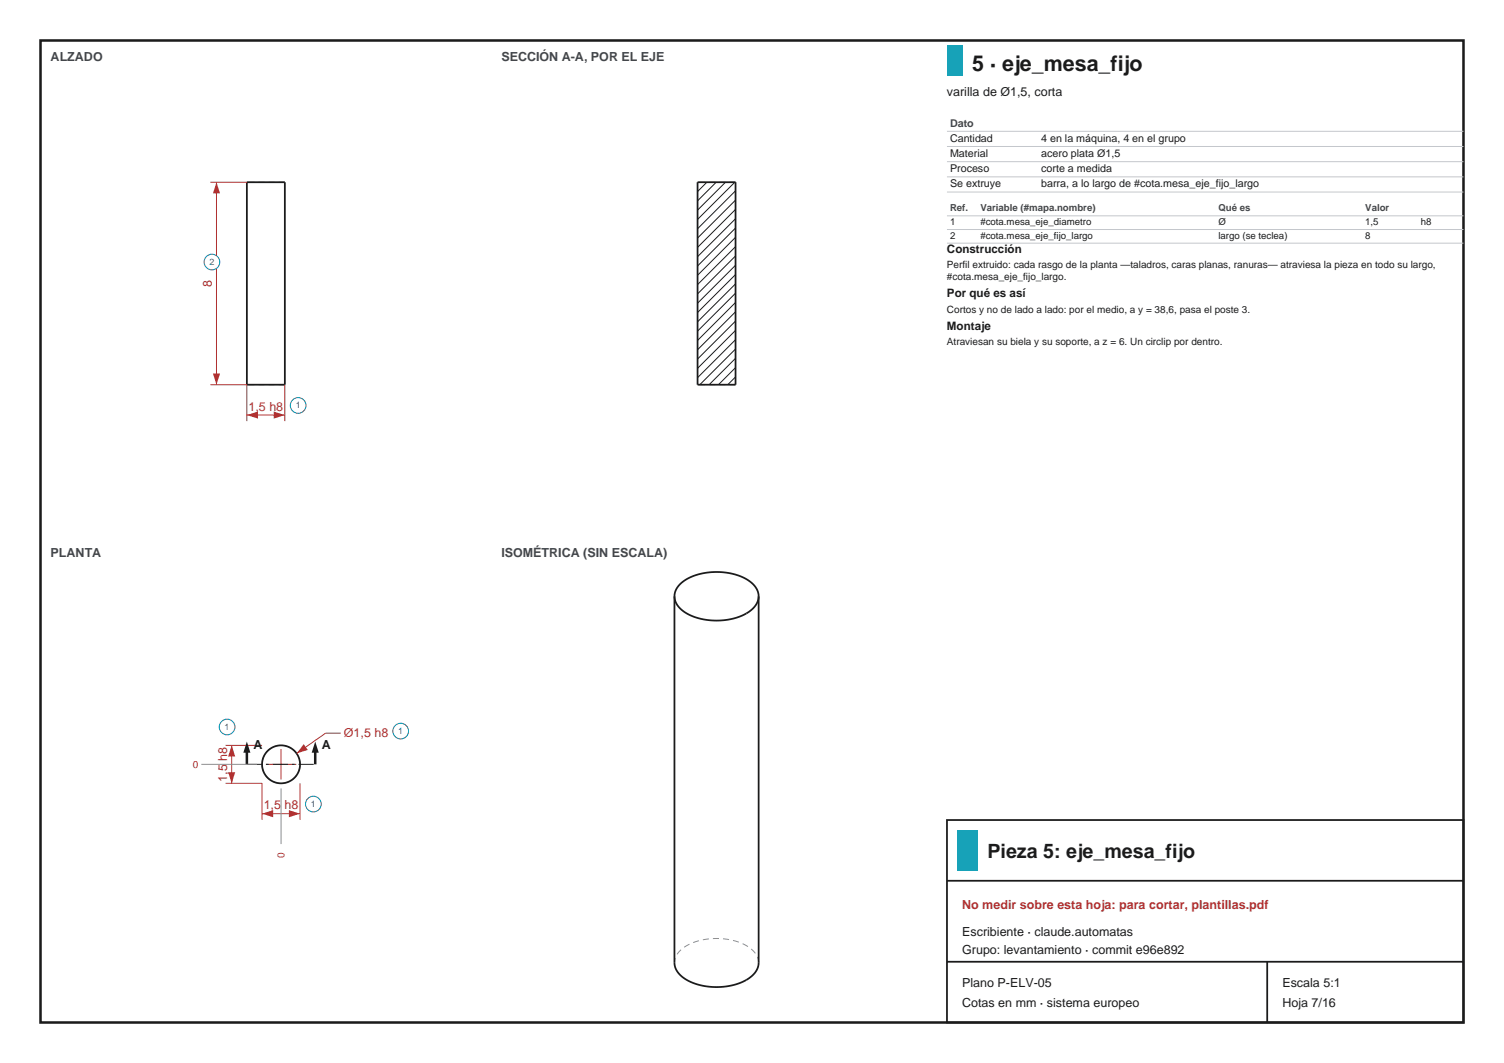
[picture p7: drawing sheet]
<svg xmlns="http://www.w3.org/2000/svg" width="297mm" height="210mm" viewBox="0 0 297 210" stroke-linecap="round" stroke-linejoin="round" font-family="sans-serif">
<defs><g id="words">
<text font-size="4.2" fill="#1b1b1b" x="192" y="14">5 · eje_mesa_fijo</text>
<text font-size="3.9" fill="#1b1b1b" x="195" y="169.5">Pieza 5: eje_mesa_fijo</text>
<g font-size="2.5" fill="#41464d">
<text x="10" y="12">ALZADO</text>
<text x="99" y="12">SECCIÓN A-A, POR EL EJE</text>
<text x="10" y="110">PLANTA</text>
<text x="99" y="110">ISOMÉTRICA (SIN ESCALA)</text>
</g>
<g font-size="2.5" fill="#1b1b1b">
<text x="187" y="19">varilla de Ø1,5, corta</text>
<text x="50.1" y="148">A</text>
<text x="63.6" y="148">A</text>
<text x="190" y="185">Escribiente · claude.automatas</text>
<text x="190" y="188.5">Grupo: levantamiento · commit e96e892</text>
<text x="190" y="195">Plano P-ELV-05</text>
<text x="253.2" y="195">Escala 5:1</text>
<text x="190" y="199">Cotas en mm · sistema europeo</text>
<text x="253.2" y="199">Hoja 7/16</text>
</g>
<g font-size="2.5" fill="#b03030">
<text x="41.8" y="56.7" transform="rotate(-90 41.8 56.7)">8</text>
<text x="49.1" y="81.1">1,5 h8</text>
<text x="67.9" y="145.6">Ø1,5 h8</text>
<text x="44.9" y="154.4" transform="rotate(-90 44.9 154.4)">1,5 h8</text>
<text x="52.1" y="159.8">1,5 h8</text>
<text x="190" y="179.5">No medir sobre esta hoja: para cortar, plantillas.pdf</text>
</g>
<g font-size="2.3" fill="#1b1b1b">
<text x="187" y="50">Construcción</text>
<text x="187" y="58.7">Por qué es así</text>
<text x="187" y="65.1">Montaje</text>
</g>
<text font-size="2.1" fill="#41464d" x="187.6" y="25">Dato</text>
<g font-size="2.1" fill="#1b1b1b">
<text x="187.6" y="28">Cantidad</text>
<text x="205.6" y="28">4 en la máquina, 4 en el grupo</text>
<text x="187.6" y="31">Material</text>
<text x="187.6" y="34">Proceso</text>
<text x="205.6" y="31">acero plata Ø1,5</text>
<text x="205.6" y="34">corte a medida</text>
<text x="187.6" y="37">Se extruye</text>
<text x="205.6" y="37">barra, a lo largo de #cota.mesa_eje_fijo_largo</text>
</g>
<g font-size="2" fill="#1b1b1b">
<text x="187" y="53">Perfil extruido: cada rasgo de la planta —taladros, caras planas, ranuras— atraviesa la pieza en todo su largo,</text>
<text x="187" y="55.4">#cota.mesa_eje_fijo_largo.</text>
<text x="187" y="61.7">Cortos y no de lado a lado: por el medio, a y = 38,6, pasa el poste 3.</text>
<text x="187" y="68.1">Atraviesan su biela y su soporte, a z = 6. Un circlip por dentro.</text>
</g>
<g font-size="2" fill="#b03030">
<text x="38.1" y="151.7">0</text>
<text x="56.2" y="169.4" transform="rotate(-90 56.2 169.4)">0</text>
</g>
<g font-size="1.9" fill="#41464d">
<text x="187.6" y="41.7">Ref.</text>
<text x="193.6" y="41.7">Variable (#mapa.nombre)</text>
<text x="240.6" y="41.7">Qué es</text>
<text x="269.6" y="41.7">Valor</text>
</g>
<g font-size="1.9" fill="#1b1b1b">
<text x="187.6" y="44.4">1</text>
<text x="187.6" y="47.1">2</text>
<text x="193.6" y="44.4">#cota.mesa_eje_diametro</text>
<text x="193.6" y="47.1">#cota.mesa_eje_fijo_largo</text>
<text x="240.6" y="44.4">Ø</text>
<text x="240.6" y="47.1">largo (se teclea)</text>
<text x="269.6" y="44.4">1,5</text>
<text x="269.6" y="47.1">8</text>
<text x="280.6" y="44.4">h8</text>
</g>
<g font-size="1.8" fill="#1b5fb0">
<text x="41.4" y="52.4">2</text>
<text x="58.4" y="80.7">1</text>
<text x="44.4" y="144.2">1</text>
<text x="78.6" y="145">1</text>
<text x="61.4" y="159.5">1</text>
</g>
</g></defs>
<path d="M8 8h281v194h-281z" fill="none" stroke="#1b1b1b" stroke-width=".5"/>
<path d="M56.2 36h-7.4M56.2 76h-7.4" fill="none" stroke="#8a8f96" stroke-width=".2" stroke-dasharray="1.2 .8" stroke-linecap="butt"/>
<path d="M48.8 36h7.4v40h-7.4z" fill="none" stroke="#1b1b1b" stroke-width=".35"/>
<path d="M48.8 76v7.2M56.2 76v7.2M48.8 82h7.4" fill="none" stroke="#b03030" stroke-width=".2"/>
<g fill="#b03030">
<path d="M48.8 82l2.2-.7v1.4z"/>
<path d="M54.1 81.3l2.1 .7-2.1 .7z"/>
</g>
<circle cx="58.9" cy="80.1" r="1.55" fill="#fff" stroke="#1b5fb0" stroke-width=".2"/>
<path d="M41.5 36h7.3M42.7 36v40M41.5 76h7.3" fill="none" stroke="#b03030" stroke-width=".2"/>
<g fill="#b03030">
<path d="M42.1 73.8h1.4l-.8 2.2z"/>
<path d="M42.7 36l.8 2.2h-1.4z"/>
</g>
<circle cx="41.8" cy="51.8" r="1.55" fill="#fff" stroke="#1b5fb0" stroke-width=".2"/>
<g fill="none" stroke="#1b1b1b" stroke-width=".2">
<path d="M139.6 36l-1.9 1.8M141.4 36l-3.7 3.7M143.3 36l-5.6 5.5M145.1 36l-7.4 7.4M145.3 37.7l-7.6 7.5M145.3 39.5l-7.6 7.5M145.3 41.4l-7.6 7.5M145.3 43.2l-7.6 7.5M145.3 45l-7.6 7.5M145.3 46.9l-7.6 7.5M145.3 48.7l-7.6 7.5M145.3 50.6l-7.6 7.5"/>
<path d="M145.3 52.4l-7.6 7.5M145.3 54.2l-7.6 7.5M145.3 56.1l-7.6 7.5M145.3 57.9l-7.6 7.5M145.3 59.8l-7.6 7.5M145.3 61.6l-7.6 7.5M145.3 63.4l-7.6 7.5M145.3 65.3l-7.6 7.5M145.3 67.1l-7.6 7.5M145.3 68.9l-7.1 7.1M145.3 70.8l-5.3 5.2M145.3 72.6l-3.4 3.4"/>
<path d="M145.3 74.5l-1.6 1.5"/>
</g>
<path d="M145.3 36h-7.6M145.3 76h-7.6M59.3 151a3.8 3.8 0 0 0-5.6-3.3 3.8 3.8 0 0 0-.2 6.4 3.8 3.8 0 0 0 5.7-2.8l.1-.3" fill="none" stroke="#8a8f96" stroke-width=".2" stroke-dasharray="1.2 .8" stroke-linecap="butt"/>
<g fill="none" stroke="#1b1b1b" stroke-width=".35">
<path d="M137.7 36h7.6v40h-7.6z"/>
<circle cx="55.5" cy="151" r="3.7"/>
</g>
<path d="M51.7 154.7v7.3M59.3 154.7v7.3M51.7 160.7h7.6" fill="none" stroke="#b03030" stroke-width=".2"/>
<g fill="#b03030">
<path d="M51.7 160.7l2.2-.7v1.5z"/>
<path d="M57 160l2.3 .7-2.3 .8z"/>
</g>
<circle cx="61.9" cy="158.8" r="1.55" fill="#fff" stroke="#1b5fb0" stroke-width=".2"/>
<path d="M44.6 154.7h7.1M44.6 147.3h7.1M45.7 147.3v7.4" fill="none" stroke="#b03030" stroke-width=".2"/>
<g fill="#b03030">
<path d="M45.1 152.5h1.4l-.8 2.2z"/>
<path d="M45.7 147.3l.8 2.1h-1.4z"/>
</g>
<circle cx="44.8" cy="143.6" r="1.55" fill="#fff" stroke="#1b5fb0" stroke-width=".2"/>
<path d="M52.5 151h6M55.5 148v6" fill="none" stroke="#b03030" stroke-width=".2"/>
<path d="M48.8 151h13.5" fill="none" stroke="#1b1b1b" stroke-width=".2" stroke-dasharray="3 .8 .5 .8" stroke-linecap="butt"/>
<path d="M48.8 148.5v2.5" fill="none" stroke="#1b1b1b" stroke-width=".5"/>
<path d="M48.8 146.5l.6 2.2h-1.4z" fill="#1b1b1b"/>
<path d="M62.3 148.5v2.5" fill="none" stroke="#1b1b1b" stroke-width=".5"/>
<path d="M62.3 146.5l.6 2.2h-1.4z" fill="#1b1b1b"/>
<path d="M67.3 144.8h-3l-5.7 4" fill="none" stroke="#b03030" stroke-width=".2"/>
<path d="M60 147l.8 1.2-2.2 .6z" fill="#b03030"/>
<circle cx="79.1" cy="144.4" r="1.55" fill="#fff" stroke="#1b5fb0" stroke-width=".2"/>
<path d="M39.8 151h11M55.5 155.8v11" fill="none" stroke="#8a8f96" stroke-width=".2"/>
<path d="M149.8 190.2a5 5 0 0 0-3.8-4.1 12.6 12.6 0 0 0-11.4 1.4 3.6 3.6 0 0 0-1.4 2.7" fill="none" stroke="#8a8f96" stroke-width=".2" stroke-dasharray="1.2 .8" stroke-linecap="butt"/>
<path d="M133.2 117.8v72.4a5 5 0 0 0 3.8 4.1 12.6 12.6 0 0 0 11.4-1.4 3.6 3.6 0 0 0 1.4-2.7v-72.4M133.2 117.8a5 5 0 0 0 3.8 4.1 12.6 12.6 0 0 0 11.4-1.4 3.6 3.6 0 0 0 1.4-2.7M133.2 117.8a5 5 0 0 1 3.8-4.1 12.6 12.6 0 0 1 11.4 1.4 3.6 3.6 0 0 1 1.4 2.7" fill="none" stroke="#1b1b1b" stroke-width=".35"/>
<path d="M187 9h3v6h-3z" fill-rule="evenodd" fill="#17a2b8"/>
<path d="M187 25.9h102M187 28.9h102M187 31.9h102M187 34.9h102M187 37.9h102M187 42.6h102M187 45.3h102M187 48h102" fill="none" stroke="#c4c7cc" stroke-width=".2"/>
<path d="M187 162h102v40h-102zM187 174h102M187 190h102M250.2 190v12" fill="none" stroke="#1b1b1b" stroke-width=".35"/>
<path d="M189 164h4v8h-4z" fill-rule="evenodd" fill="#17a2b8"/>
<use href="#words"/>
</svg>
